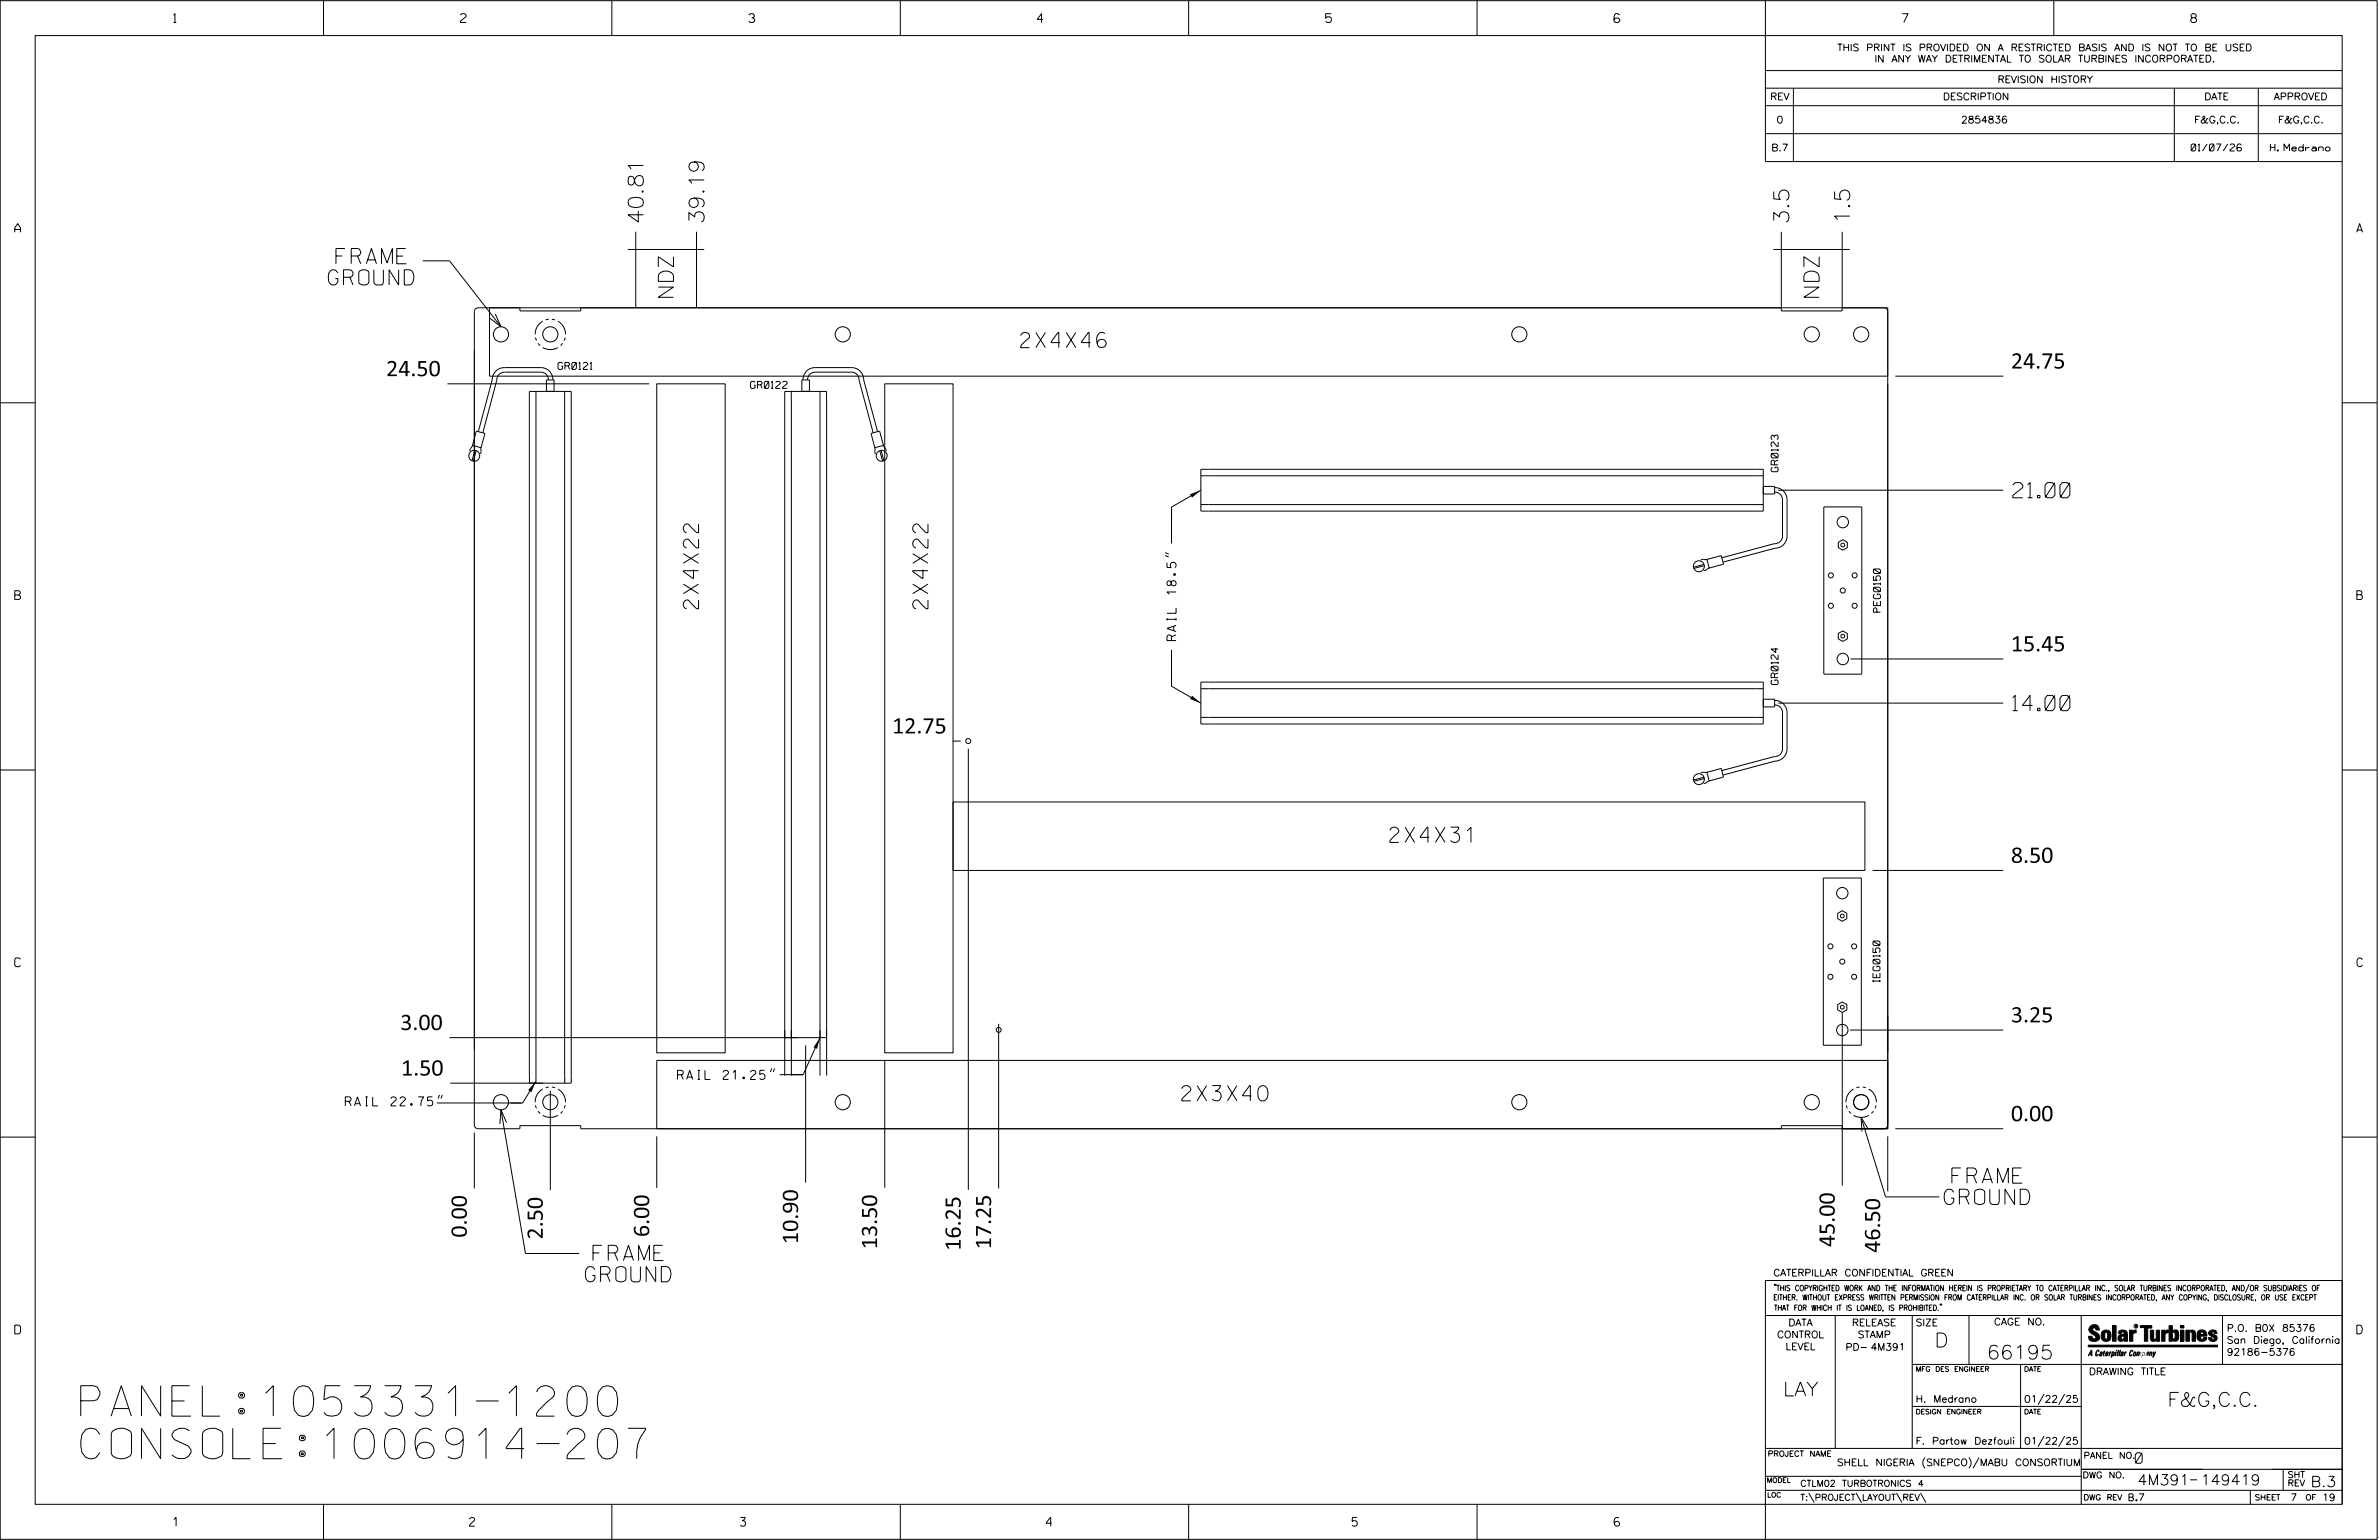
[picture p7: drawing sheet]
<svg xmlns="http://www.w3.org/2000/svg" width="864mm" height="559mm" viewBox="0 0 864 559" stroke-linecap="round" stroke-linejoin="round" font-family="sans-serif">
<defs><g id="words">
<g font-size="11">
<text x="29.3" y="513.9">PANEL:1053331-1200</text>
<text x="29.3" y="529.3">CONSOLE:1006914-207</text>
</g>
<g font-size="5.5">
<text x="233.5" y="81.3" transform="rotate(-90 233.5 81.3)">40.81</text>
<text x="255.6" y="81.3" transform="rotate(-90 255.6 81.3)">39.19</text>
<text x="649.4" y="81.3" transform="rotate(-90 649.4 81.3)">3.5</text>
<text x="671.5" y="81.3" transform="rotate(-90 671.5 81.3)">1.5</text>
<text x="122" y="95.7">FRAME</text>
<text x="119.2" y="103.4">GROUND</text>
<text x="244.5" y="108.9" transform="rotate(-90 244.5 108.9)">NDZ</text>
<text x="660.4" y="108.9" transform="rotate(-90 660.4 108.9)">NDZ</text>
<text x="370.5" y="126.1">2X4X46</text>
<text x="140.2" y="136.5">24.50</text>
<text x="730" y="133.7">24.75</text>
<text x="730.7" y="180.6">21.00</text>
<text x="253.6" y="220.9" transform="rotate(-90 253.6 220.9)">2X4X22</text>
<text x="336.9" y="220.9" transform="rotate(-90 336.9 220.9)">2X4X22</text>
<text x="730" y="236.4">15.45</text>
<text x="730.7" y="257.9">14.00</text>
<text x="323.8" y="266.1">12.75</text>
<text x="504.5" y="305.7">2X4X31</text>
<text x="730" y="313.1">8.50</text>
<text x="730" y="371">3.25</text>
<text x="145.3" y="373.8">3.00</text>
<text x="145.6" y="390.3">1.50</text>
<text x="429" y="399.4">2X3X40</text>
<text x="730" y="406.8">0.00</text>
<text x="708.5" y="429.3">FRAME</text>
<text x="705.8" y="437">GROUND</text>
<text x="169.4" y="449.1" transform="rotate(-90 169.4 449.1)">0.00</text>
<text x="197" y="449.7" transform="rotate(-90 197 449.7)">2.50</text>
<text x="235.6" y="448.9" transform="rotate(-90 235.6 448.9)">6.00</text>
<text x="289.7" y="451.4" transform="rotate(-90 289.7 451.4)">10.90</text>
<text x="318.4" y="453.3" transform="rotate(-90 318.4 453.3)">13.50</text>
<text x="348.7" y="453.8" transform="rotate(-90 348.7 453.8)">16.25</text>
<text x="359.8" y="453.3" transform="rotate(-90 359.8 453.3)">17.25</text>
<text x="666" y="452.5" transform="rotate(-90 666 452.5)">45.00</text>
<text x="682.5" y="454.6" transform="rotate(-90 682.5 454.6)">46.50</text>
<text x="215.3" y="457.4">FRAME</text>
<text x="212.5" y="465.1">GROUND</text>
</g>
<g font-size="5.1">
<text x="702.3" y="488.8">D</text>
<text x="721.2" y="493.2">66195</text>
<text x="647.3" y="506.5">LAY</text>
<text x="786.8" y="510.3">F&amp;G,C.C.</text>
</g>
<g font-size="3.8">
<text x="775.1" y="531">0</text>
<text x="775.9" y="538.9">4M391</text>
<text x="798.8" y="538.9">149419</text>
<text x="838.8" y="539.5">B.3</text>
</g>
<g font-size="3.3">
<text x="426.9" y="232.5" transform="rotate(-90 426.9 232.5)">RAIL 18.5&quot;</text>
<text x="246" y="391.7">RAIL 21.25&quot;</text>
<text x="125.4" y="401.3">RAIL 22.75&quot;</text>
</g>
<g font-size="3.2">
<text x="63" y="8.2">1</text>
<text x="167.2" y="8.2">2</text>
<text x="271.8" y="8.2">3</text>
<text x="376.5" y="8.2">4</text>
<text x="481.2" y="8.2">5</text>
<text x="690.6" y="8.2">7</text>
<text x="795.3" y="8.2">8</text>
<text x="5.4" y="84.3">A</text>
<text x="855.5" y="84.3">A</text>
<text x="5.4" y="217.5">B</text>
<text x="855.6" y="217.5">B</text>
<text x="5.4" y="350.8">C</text>
<text x="855.6" y="350.8">C</text>
<text x="5.4" y="484">D</text>
<text x="855.6" y="484">D</text>
<text x="62.8" y="553.8">1</text>
<text x="170.4" y="553.8">2</text>
<text x="268.8" y="553.8">3</text>
<text x="379.8" y="553.8">4</text>
<text x="490.8" y="553.8">5</text>
<text x="585.9" y="553.8">6</text>
</g>
<g font-size="2.5">
<text x="666.9" y="18.5">THIS PRINT IS PROVIDED ON A RESTRICTED BASIS AND IS NOT TO BE USED</text>
<text x="680.5" y="22.6">IN ANY WAY DETRIMENTAL TO SOLAR TURBINES INCORPORATED.</text>
<text x="725.1" y="30">REVISION HISTORY</text>
<text x="642.6" y="36.3">REV</text>
<text x="705.3" y="36.3">DESCRIPTION</text>
<text x="800.2" y="36.3">DATE</text>
<text x="825.4" y="36.3">APPROVED</text>
<text x="644.9" y="44.7">0</text>
<text x="711.9" y="44.7">2854836</text>
<text x="796.5" y="44.7">F&amp;G,C.C.</text>
<text x="827" y="44.7">F&amp;G,C.C.</text>
<text x="643" y="54.8">B.7</text>
<text x="795.4" y="54.8">01/07/26</text>
<text x="824.2" y="54.8">H. Medrano</text>
<text x="202.6" y="134.1">GR0121</text>
<text x="272.5" y="140.9">GR0122</text>
<text x="645.5" y="171.2" transform="rotate(-90 645.5 171.2)">GR0123</text>
<text x="682.6" y="222.1" transform="rotate(-90 682.6 222.1)">PEG0150</text>
<text x="645.5" y="248.4" transform="rotate(-90 645.5 248.4)">GR0124</text>
<text x="682.5" y="356.4" transform="rotate(-90 682.5 356.4)">IEG0150</text>
<text x="643.8" y="463">CATERPILLAR CONFIDENTIAL GREEN</text>
<text x="645.1" y="485.5">CONTROL</text>
<text x="649.2" y="481.1">DATA</text>
<text x="672.3" y="481.1">RELEASE</text>
<text x="674.4" y="485.5">STAMP</text>
<text x="695.4" y="481.1">SIZE</text>
<text x="723.8" y="480.8">CAGE NO.</text>
<text x="808.4" y="483.1">P.O. B0X 85376</text>
<text x="648.2" y="489.8">LEVEL</text>
<text x="669.9" y="490">PD- 4M391</text>
<text x="808.4" y="487.5">San Diego, California</text>
<text x="808.4" y="491.8">92186-5376</text>
<text x="758.3" y="498.9">DRAWING TITLE</text>
<text x="695.4" y="508.9">H. Medrano</text>
<text x="734.8" y="508.9">01/22/25</text>
<text x="695.4" y="524.1">F. Partow Dezfouli</text>
<text x="734.8" y="524.1">01/22/25</text>
<text x="666.8" y="531.9">SHELL NIGERIA (SNEPCO)/MABU CONSORTIUM</text>
<text x="772.8" y="544.6">B.7</text>
<text x="831.4" y="544.6">7</text>
<text x="843" y="544.6">19</text>
</g>
<g font-size="2.3">
<text x="756.4" y="529.2">PANEL NO.</text>
<text x="653.5" y="539.4">CTLM02 TURBOTRONICS 4</text>
<text x="756" y="536.3">DWG NO.</text>
<text x="830.4" y="539.3">REV</text>
<text x="830.4" y="536.2">SHT</text>
<text x="653.5" y="544.5">T:\PROJECT\LAYOUT\REV\</text>
</g>
<g font-size="2">
<text x="643.8" y="468.4">&quot;THIS COPYRIGHTED WORK AND THE INFORMATION HEREIN IS PROPRIETARY TO CATERPILLAR INC., SOLAR TURBINES INCORPORATED, AND/OR SUBSIDIARIES OF</text>
<text x="643.8" y="471.8">EITHER. WITHOUT EXPRESS WRITTEN PERMISSION FROM CATERPILLAR INC. OR SOLAR TURBINES INCORPORATED, ANY COPYING, DISCLOSURE, OR USE EXCEPT</text>
<text x="644" y="475.6">THAT FOR WHICH IT IS LOANED, IS PROHIBITED.&quot;</text>
<text x="641.7" y="528.5">PROJECT NAME</text>
<text x="756.3" y="544.3">DWG REV</text>
<text x="818.5" y="544.3">SHEET</text>
<text x="836.9" y="544.3">OF</text>
</g>
<g font-size="1.8">
<text x="695.4" y="497.6">MFG DES ENGINEER</text>
<text x="734.8" y="497.6">DATE</text>
<text x="695.4" y="513.1">DESIGN ENGINEER</text>
<text x="734.8" y="513.1">DATE</text>
<text x="641.3" y="538">MODEL</text>
<text x="641.5" y="543.3">LOC</text>
</g>
<text font-size=".9" x="775.1" y="481.7">R</text>
</g></defs>
<g fill="none" stroke="#000" stroke-width=".36">
<path d="M.1 .2h862.8v558.4h-862.8zM12.8 12.9h837.4v533h-837.4zM117.4 .2v12.7M222.1 .2v12.7M326.8 .2v12.7M431.5 .2v12.7M536.2 .2v12.7M587.9 5.5l-.5-.5h-1l-.5 1v1.7l.5 .4h1l.6-.4v-.6l-.6-.5h-1l-.5 .5M640.9 .2v58.4h209.3M745.6 .2v12.7M640.9 25.6h209.3M640.9 32h209.3"/>
<path d="M640.9 38.3h209.3M651 32v26.6M789.3 32v26.6M819.8 32v26.6M640.9 48.5h209.3M153.5 94.7h9.7l18.7 23.9M227.9 90.5h27.7M230.8 84.1v27.6M252.8 84.1v27.6M643.7 90.5h27.8M646.6 84.1v28.7h22.1v-28.7M172.6 112.1l1-.4h511.7v297.9h-474.5v-1.2h-22.1v1.2h-15.1a1.38 1.38 0 0 1-1.4-1.4v-295.1z"/>
<path d="M177.7 111.7v24.8h507.6M179.8 113.9l2.1 4.7-4.1-3.2M197 116.6l-.9 .6-1.1 1.4-.5 1.3-.2 1.4M199.2 115.9l-1.1 .2M200.3 115.9l1.2 .2M202.5 116.6l1.9 1.8 .6 1.2 .3 1.7M210.8 111.7v1.1h-22.1v-1.1M683.9 111.7a1.33 1.33 0 0 1 1.4 1.4M162.4 139.3h73.3M194.4 122.5l.3 1.1M195.3 124.6l.8 .8M197 126.1l2.7 .8 1.6-.3 1.2-.5"/>
<path d="M199.1 137.9a2.71 2.71 0 0 0-2.8-2.9h-13.2a2.77 2.77 0 0 0-2.8 3l-5 19.1M200.7 137.9a4.4 4.4 0 0 0-4.4-4.5h-13.2a4.4 4.4 0 0 0-4.4 4.4l-5.1 18.8M204.3 124.6l-.8 .8M205.2 122.5l-.4 1.1M238.4 139.3h24.8v242.7h-24.8zM291.5 137.9a4.3 4.3 0 0 1 4.4-4.5h13.2a4.3 4.3 0 0 1 4.4 4.4l5.1 18.8M293.2 137.9a2.71 2.71 0 0 1 2.7-2.9h13.2a2.77 2.77 0 0 1 2.8 3l5.1 19.1M321.2 139.3h24.8v242.7h-24.8zM688 136.5h39.2M.1 146.2h12.7M172.9 156.4l3.1 .9-1.4 5.2-3.1-.9zM194.6 142v251"/>
<path d="M198.4 142v-4.1h2.7v4.1M205 142v248.3M287.2 142l.1 248.3M291.1 142v-4.1h2.7v4.1M297.7 142v248.3M316.2 157.3l3.1-.9 1.4 5.2-3.1 .9zM850.2 146.2h12.7M171.6 161.4l-1.1 2.3M172.4 163.4l-1.1 3.8M172.8 163.5l-1 3.8M174.7 162.2l-.3 2.5M317.5 162.2l.2 2.5"/>
<path d="M319.4 163.5l1 3.8M319.8 163.4l1.1 3.8M320.6 161.4l.9 1.4 .2 .9M435.9 177.9l-10.6 6.1v4.4M435.9 170.3h204.2v15.2h-204.2zM435.9 172.6h204.2M640.1 176.5h4.1v2.7h-4.1M644.2 176.9a4.5 4.5 0 0 1 4.5 4.4v13.2a4.4 4.4 0 0 1-4.4 4.4l-18.8 5.1M644.2 178.6a2.77 2.77 0 0 1 2.9 2.7v13.2a2.78 2.78 0 0 1-3 2.8l-19 5.1M645.5 177.9h81.7M425.3 184v13.2M435.9 183.1h204.2"/>
<path d="M637.3 183.1h.1M662.1 183.9h13.8v60.7h-13.8zM667.3 196.8l1.6-1 1.7 1v1.9l-1.7 .9-1.6-.9zM422.9 201.6l1.4 .5M422.9 200.5l1.4 .6M618.6 204.8l-3.8 1M618.7 205.2l-3.8 1.1M619.6 203l5.2-1.4 .9 3.1-5.2 1.4zM619.8 203l-2.4 .2M620.7 206.1l-1.4 .8-.8 .2M425.3 235.8v13.2M667.3 229.9l1.6-1 1.7 1v1.9l-1.7 1-1.6-1z"/>
<path d="M671.7 239.1h55.5M425.3 244.6v4.4l10.6 6.1M435.9 247.5h204.2v15.2h-204.2zM435.9 249.9h204.2M640.1 253.7h4.1v2.8h-4.1M644.2 254.1a4.5 4.5 0 0 1 4.5 4.5v13.2a4.5 4.5 0 0 1-4.4 4.4l-18.8 5M644.2 255.8a2.77 2.77 0 0 1 2.9 2.8v13.2a2.78 2.78 0 0 1-3 2.7l-19 5.1M645.5 255.1h81.7M.1 279.4h12.7M345.9 268.9h2.8M351.5 271.7v160.1M435.9 260.3h204.2"/>
<path d="M850.2 279.4h12.7M346 291h331v24.8h-331zM618.6 282l-3.8 1M618.7 282.5l-3.8 1M619.6 280.2l5.2-1.4 .9 3.2-5.2 1.4zM619.8 280.2l-2.4 .2M620.7 283.3l-2.2 1.1M661.9 318.6h13.8v60.7h-13.8zM679.8 315.8h47.4M667.1 331.4l1.7-1 1.6 1v1.9l-1.6 1-1.7-1zM163.2 376.5h136.8M292.5 379.3v49.8"/>
<path d="M297.7 376.5l-6.2 13.5h-4.4M362.5 371.5v59.7M667.1 364.5l1.7-.9 1.6 .9v1.9l-1.6 1-1.7-1zM668.8 367.5v62.7M671.5 373.8h55.7M159.6 397.3l-.6 1.3M160.6 397.3l-.5 1.3M192.2 390.3v-248.3h15.2v251h-44M192.2 390.3v2.7M194.5 392.4l-4.8 7.8h-4.4M197 395.1l-1.2 1-.8 1.1-.5 1.3-.2 1.4M199.2 394.4l-1.1 .3"/>
<path d="M199.8 395.8v36.1M200.3 394.4l1.2 .3M202.5 395.1l1.3 1 .8 1.2 .6 1.4 .1 1.2M205 390.3v2.7M280.2 387.7l-.6 1.3M281.2 387.7l-.5 1.3M283 390h8.5M300.1 390.3l-.1-248.3h-15.1v248.3M321.2 384.8v46.2M672.9 395.1l-1.2 1-1 1.2-.6 2.6M675 394.4l-1.1 .3M676.2 394.4l1.1 .3"/>
<path d="M678.4 395.1l1.2 1 .9 1.3 .6 2.5M685.3 384.8h-446.9v24.8M.1 412.6h12.7M158.6 400.2h30.7M172.2 411v20.2M181.9 402.7l8.8 52.1h19.6M183.9 407.4l-2-4.7-.4 5.1M194.4 401.1l.3 1.1M195.3 403.2l.8 .8M197 404.7l2.4 .7 1.5-.1 1.6-.6M204.3 403.2l-.8 .8M205.2 401.1l-.4 1.1"/>
<path d="M238.4 412.3v18.7M668.7 408.4h-22.1v1.2M670.2 401.1l.4 1.1M671.2 403.2l.7 .8M672.9 404.7l2.3 .7h1.4l1.8-.7M675.6 405.4l8.9 28.9h19.5M678.3 409.8l-2.7-4.4 .3 5.2M680.1 403.2l-.8 .8M681 401.1l-.4 1.1M685.3 408.2a1.33 1.33 0 0 1-1.4 1.4M685.3 412.3v20M688 409.6h39.2"/>
<path d="M850.2 412.6h12.7M640.9 477.3h209.3M644.2 466.1l-.1 .4M644.7 466.1l-.2 .4M666.2 477.3v48.3M694.2 477.3v48.3M704.4 473.3l-.1 .4M704.8 473.3l-.1 .4M714.8 477.3v17.8M755.5 477.3v68.6M806.8 477.3v17.8M816.5 466l-1.4 3.1"/>
<path d="M850.2 464.6h-209.3v94M850.2 464.8v81.1M694.2 495.1h156M733.5 495.1v30.5M758.6 481.4a2.02 2.02 0 0 1 3.1-.1l.5 1.3h-1.3l-.2-.6-.4-.2-.6 .1-.1 .4 .4 .7a2.46 2.46 0 0 1 2.2 2.9 2.83 2.83 0 0 1-3.8 .3l-.3-1.3h1.3l.2 .7 .6 .3 .5-.2 .2-.5-.4-.6-1.9-1.2-.4-.9zM759.2 491.3h-.7l.7-1.2v1.9h.2l-.1-2.1-1.3 2.1 .5-.5h.7M761.3 490l.3-.2 .4 .3-.1 .3-.3-.4-.4 .3-.3 1.6h.4l.4-.5-.3 .6-.4 .1-.3-.4zM762.6 490.6l.5-.1-.1 1.4h-.9a.74 .74 0 0 1 .9-.8l-.3 .7-.5 .1 .2-.5 .6-.2v-.5l-.7 .2zM763 483.2a2.17 2.17 0 0 1 3.1 0l.3 1.4-.3 1.5a2.17 2.17 0 0 1-3.1 0l-.3-1.5zM763.6 490.5l.4-.4 .2 .6h-.3l-.3 .9 .2 .4-.3-.1zM764.1 483.7l.5-.4 .4 .3v2.2l-.4 .2-.5-.2zM764.6 491.1l.6 .2v-.7l-.4-.1-.4 .6-.1 .8h.6"/>
<path d="M764.6 491.1l-.1 .8h.4M764.6 482.6v.8M764.8 490.7l.4 .1v.3h-.6zM765 491.5l-.1 .4zM766 490.5l-.5 1.5zM766 490.8l.4-.3-.4 .4M766.9 481h1.3v5.7h-1.3zM767 490.8l.5 .1-.3 .8-.4 .2zM767.3 490.5h-.5l-.5 2M767.3 490.5a.8 .8 0 0 1 .2 1 .8 .8 0 0 1-.9 .4l-.1 .6M767.3 490.5l-.1 .2M768.1 490.5l-.4 1.5z"/>
<path d="M768.2 489.9h.3l-.1 .2h-.2zM769 489.9l-.5 2.1zM769.7 489.9l-.6 2.1zM770.1 491.4l.5-.3-.5 .8zM770.4 491.9h.1M770.6 491.1l.1-.4-.7 .2 .1-.3 .6-.1 .2 .3-.5 1.1M770.6 491.1a.74 .74 0 0 0-.8 .8h.6M771 484.8h-.7l-.3 .6 .4 .7 .5-.3 .1-2.4h-.8l-.1 .4h-1.2a1.71 1.71 0 0 1 1.8-1.3 1.71 1.71 0 0 1 1.6 1.4v2.8h-1.1l-.1-.6M771 484.2l-1.5 .1a1.41 1.41 0 0 0 0 2.4l.5 .1 1.1-.7M771.2 486.1h-.1M771.4 490.5l.1 .3 .4-.3-.9 1.5zM771.5 490.8h.1"/>
<path d="M773 482.7h1.2v.5l.5-.5 .7-.1v1h-.6l-.5 .4-.1 2.7h-1.2zM773.3 490.3l.6-.4 .4 .2-.1 .4-.3-.4a1.28 1.28 0 0 0-.5 1.8l.6-.4-.1 .4-.8 .1zM774.7 490.8l.5-.3a.88 .88 0 0 1 .2 .9 .88 .88 0 0 1-.7 .7l-.2-.2zM774.8 490.9h.5l-.3 1h-.3l-.2-.2zM775.2 490.5l-.1 .2M776.8 481h4.3v.9h-1.5v4.8h-1.3M776.8 490.6l-.8 .2v-.3l-.4 1.5 .8-1.3v1.3l.3-1.2M779.3 491.1h.4M779.6 490.5h.3l-.3 1.4M779.6 490.7h.2l-.1 .4M779.7 491.1l-.1 .4M779.7 491.1l-.4 .2"/>
<path d="M780.1 492l.4-1.5 .1 .3 .3-.3 .3 .2-.3 1.3v-1.3l-.7 1.3M780.6 482.7h1.2v2.7l.1 .4 .4 .3 .4-.7v-2.7h1.2l.1 4h-1.3v-.5l-1.1 .6-.7-.3-.3-.7zM781.6 492.5l1-2-.8 1.3-.2-1.3-.2 2M784.7 482.7h1.2v.5l.5-.5 .7-.1v1h-.5l-.6 .4-.1 2.7h-1.2zM787.4 481h1.2v2a1.4 1.4 0 0 1 2.2 .2l.1 1.4-.4 1.9-1.5 .1-.4-.5v-1l.5 .9 .5-.3v-2.1l-.5-.4-.5 .7v2.8h-1.2zM791.5 482.7h1.3v4h-1.3zM791.5 481h1.3v.9h-1.3zM793.5 482.7h1.3v.4l.7-.5 1.1 .2 .4 .6v3.3h-1.2l-.3-3.4-.7 .2v3.2h-1.3zM794.8 483.1h.1M797.7 483.2a1.92 1.92 0 0 1 2.4-.5 1.92 1.92 0 0 1 1 2.1h-2.3v.8l.6 .5 .5-.3v-.5h1.2a1.83 1.83 0 0 1-2.1 1.4 1.83 1.83 0 0 1-1.5-2.1zM798.8 484.2v.6M799.1 483.4h.6l.2 .8h-1.1z"/>
<path d="M804.6 482.9a1.84 1.84 0 0 0-2.9 .8 3.3 3.3 0 0 0 2.2 1.9l-.5 .5-.4-.3-.1-.4h-1.2l.1 .6a1.92 1.92 0 0 0 2.9 .4M804.9 483.8h-1.2l-.2-.6-.5 .1-.1 .3 .1 .3 1.8 .9M805.1 488.1h-47.1v.6h47.1M694.2 510.3h61.3M742 505.8l-2.2 3.9M749.5 505.8l-2.2 3.9M640.9 525.6h209.2M640.9 535.7h114.6M698.9 528.9a2.59 2.59 0 0 0 0 3.8M714.7 528.9a2.59 2.59 0 0 1 0 3.8M718.4 528.9l-2.2 3.8M742 521.1l-2.2 3.8"/>
<path d="M749.5 521.1l-2.2 3.8M755.5 533.2h94.7M795 537h2.6M828.8 533.2v7.6M117.4 545.9v12.7M222.1 545.9v12.7M326.8 545.9v12.7M431.5 545.9v12.7M536.2 545.9v12.7M640.9 540.8h209.3M656.6 541.7l2 3.5M673.8 541.7l1.9 3.5"/>
<path d="M688.4 541.7l2 3.5M697.2 541.7l1.9 3.5M816.9 541v4.9M863.5 558h.1"/>
<circle cx="181.9" cy="121.3" r="2.76"/>
<circle cx="199.8" cy="121.3" r="2.75"/>
<circle cx="305.9" cy="121.3" r="2.75"/>
<circle cx="551.5" cy="121.3" r="2.75"/>
<circle cx="657.7" cy="121.3" r="2.75"/>
<circle cx="675.6" cy="121.3" r="2.76"/>
<circle cx="172.2" cy="165.4" r="1.98"/>
<circle cx="320.1" cy="165.4" r="1.98"/>
<circle cx="668.9" cy="197.7" r=".7"/>
<circle cx="669" cy="189.5" r="2.07"/>
<circle cx="616.7" cy="205.5" r="1.99"/>
<circle cx="664.6" cy="219.8" r=".92"/>
<circle cx="664.6" cy="208.8" r=".92"/>
<circle cx="668.9" cy="214.3" r=".92"/>
<circle cx="673.2" cy="219.8" r=".92"/>
<circle cx="673.2" cy="208.8" r=".92"/>
<circle cx="668.9" cy="230.8" r=".69"/>
<circle cx="669" cy="239.1" r="2.07"/>
<circle cx="351.5" cy="268.9" r=".9"/>
<circle cx="616.7" cy="282.7" r="1.98"/>
<circle cx="668.8" cy="332.4" r=".69"/>
<circle cx="668.8" cy="324.1" r="2.07"/>
<circle cx="664.5" cy="343.4" r=".92"/>
<circle cx="664.5" cy="354.4" r=".92"/>
<circle cx="668.8" cy="348.9" r=".92"/>
<circle cx="673.1" cy="343.4" r=".92"/>
<circle cx="673.1" cy="354.4" r=".92"/>
<circle cx="362.5" cy="373.7" r=".9"/>
<circle cx="668.8" cy="365.5" r=".69"/>
<circle cx="668.8" cy="373.7" r="2.07"/>
<circle cx="181.9" cy="399.9" r="2.75"/>
<circle cx="199.8" cy="399.9" r="2.75"/>
<circle cx="305.9" cy="399.9" r="2.76"/>
<circle cx="551.5" cy="399.9" r="2.75"/>
<circle cx="657.7" cy="399.9" r="2.76"/>
<circle cx="675.6" cy="399.9" r="2.75"/>
<circle cx="675.6" cy="399.9" r="2.76"/>
<circle cx="775.4" cy="481.2" r=".69"/>
</g>
<g fill="#000">
<path d="M432 179.4l3.9-1.5-3.2 2.7zM432.7 252.4l3.2 2.7-3.9-1.5zM194.5 392.4l-1.6 3.9-1.2-.7zM297.7 376.5l-1.1 4.1-1.3-.6zM768.1 490.5l-.4 1.5zM768.2 489.9h.3l-.1 .2h-.2zM769 489.9l-.5 2.1zM769.7 489.9l-.6 2.1zM791.5 481h1.3v.9h-1.3zM791.5 482.7h1.3v4h-1.3zM758 488.1h47.1v.6h-47.1z"/>
<path d="M759.2 489.9l-1.2 2.1 .5-.5h.7v.5h.2zM759.2 490.1v1.2h-.7z" fill-rule="evenodd"/>
<path d="M758.6 481.4a2.02 2.02 0 0 1 3.1-.1l.5 1.3h-1.3l-.2-.6-.4-.2-.6 .1-.1 .4 .4 .7a2.46 2.46 0 0 1 2.2 2.9 2.83 2.83 0 0 1-3.8 .3l-.3-1.3h1.3l.2 .7 .6 .3 .5-.2 .2-.5-.4-.6-1.9-1.2-.4-.9z" fill-rule="evenodd"/>
<path d="M761.3 490l.3-.2 .4 .3-.1 .3-.3-.4-.4 .3-.3 1.6h.4l.4-.5-.3 .6-.4 .1-.3-.4z" fill-rule="evenodd"/>
<path d="M762.6 490.6l.5-.1-.1 1.4h-.9a.74 .74 0 0 1 .9-.8l-.6 .3-.2 .5 .5-.1 .3-.6v-.5l-.7 .2z" fill-rule="evenodd"/>
<path d="M763.6 490.5l.4-.4 .2 .6h-.3l-.3 .9 .2 .4-.3-.1z" fill-rule="evenodd"/>
<path d="M764.8 490.5l.5 .3-.1 .5h-.6l.6-.2v-.3l-.4-.1-.3 1.2h.4l.3-.4-.6 .6-.3-.2v-.4z" fill-rule="evenodd"/>
<path d="M763 483.2a2.17 2.17 0 0 1 3.1 0l.3 1.4-.3 1.5a2.17 2.17 0 0 1-3.1 0l-.3-1.5zM764.1 483.7v2.1l.5 .2 .4-.2v-2.2l-.4-.3z" fill-rule="evenodd"/>
<path d="M766 490.5v.3l.4-.1-.4 .2-.5 1.1z" fill-rule="evenodd"/>
<path d="M766.8 490.5l-.5 2 .3-.6a.71 .71 0 0 0 .9-.5 .71 .71 0 0 0-.4-.9zM767 490.8l.5 .1-.3 .8-.4 .2z" fill-rule="evenodd"/>
<path d="M766.9 481h1.3v5.7h-1.3z" fill-rule="evenodd"/>
<path d="M770.1 490.6l.6-.1 .2 .3-.4 1.2-.5 .1-.2-.5 .3-.5h.5l-.7 .5v.3l.4-.1 .4-.9-.5-.2-.2 .2z" fill-rule="evenodd"/>
<path d="M769.4 482.8l-.5 1h1.2l.1-.4h.8v.8l-1.5 .1a1.41 1.41 0 0 0 0 2.4l.5 .1 1.1-.7 .1 .6h1.1v-2.8a1.79 1.79 0 0 0-2.4-1.2zM770.3 484.8h.7l-.1 1-.5 .3-.4-.7z" fill-rule="evenodd"/>
<path d="M771.4 490.5l.1 .3 .4-.3-.9 1.5z" fill-rule="evenodd"/>
<path d="M773 482.7h1.2v.5l.5-.5 .7-.1v1h-.6l-.5 .4-.1 2.7h-1.2z" fill-rule="evenodd"/>
<path d="M773.3 490.3l.6-.4 .4 .2-.1 .4-.3-.4a1.28 1.28 0 0 0-.5 1.8l.6-.4-.3 .5h-.6z" fill-rule="evenodd"/>
<path d="M774.7 490.8l-.2 1.1h.7a.96 .96 0 0 0 0-1.4zM774.8 490.9h.5l-.1 .6-.5 .4-.2-.2z" fill-rule="evenodd"/>
<path d="M776 490.5v.3l.4-.3 .2 .3 .7-.2-.3 1.4v-1.3l-.6 1.3v-1.3l-.8 1.3z" fill-rule="evenodd"/>
<path d="M776.8 481h4.3v.9h-1.5v4.8h-1.3v-4.8h-1.5z" fill-rule="evenodd"/>
<path d="M777.9 490.5l-.5 2 .3-.6a.71 .71 0 0 0 .9-.5 .71 .71 0 0 0-.4-.9zM778.1 490.8l.3-.1 .1 .4-.5 .8-.2-.5z" fill-rule="evenodd"/>
<path d="M779.3 490.6l.6-.1-.3 1.5-.7-.1a.67 .67 0 0 1 .8-.8l-.6 .3-.1 .5 .4-.1 .4-.9-.4-.2-.3 .2z" fill-rule="evenodd"/>
<path d="M780.5 490.5l.1 .3 .3-.3 .3 .2-.3 1.3v-1.3l-.8 1.3z" fill-rule="evenodd"/>
<path d="M780.6 482.7h1.2v2.7l.1 .4 .4 .3 .4-.7v-2.7h1.2l.1 4h-1.3v-.5l-1.1 .6-.7-.3-.3-.7z" fill-rule="evenodd"/>
<path d="M781.6 490.5l.2 1.3 .8-1.3-1.2 2z" fill-rule="evenodd"/>
<path d="M784.7 482.7h1.2v.5l.5-.5 .7-.1v1h-.5l-.6 .4-.1 2.7h-1.2z" fill-rule="evenodd"/>
<path d="M787.4 481h1.2v2a1.4 1.4 0 0 1 2.2 .2l.1 1.4-.4 1.9-1.5 .1-.4-.5v-1l.5 .9 .5-.3v-2.1l-.5-.4-.5 .7v2.8h-1.2z" fill-rule="evenodd"/>
<path d="M793.5 482.7h1.3v.4a1.29 1.29 0 0 1 2.2 .3v3.3h-1.2l-.3-3.4-.7 .2v3.2h-1.3z" fill-rule="evenodd"/>
<path d="M797.7 483.2a1.92 1.92 0 0 1 2.4-.5 1.92 1.92 0 0 1 1 2.1h-2.3v.8l.6 .5 .5-.3v-.5h1.2a1.83 1.83 0 0 1-2.1 1.4 1.83 1.83 0 0 1-1.5-2.1zM799.1 483.4l-.3 .8h1.1l-.2-.8z" fill-rule="evenodd"/>
<path d="M801.9 483.2a1.94 1.94 0 0 1 3 .1v.5h-1.2l-.2-.6-.5 .1-.1 .3 .1 .3 1.8 .9a1.2 1.2 0 0 1 .1 1.3 1.2 1.2 0 0 1-1.2 .7l-1.6-.4-.4-1h1.2l.1 .4 .4 .3 .5-.5a3.3 3.3 0 0 1-2.2-1.9z" fill-rule="evenodd"/>
<circle cx="761.4" cy="492" r=".07"/>
<circle cx="762.2" cy="485.1" r=".07"/>
<circle cx="769.3" cy="492" r=".07"/>
<circle cx="773.1" cy="486.7" r=".07"/>
<circle cx="791.5" cy="486.7" r=".07"/>
<circle cx="791.5" cy="481" r=".07"/>
<circle cx="794.8" cy="486.7" r=".07"/>
</g>
<use href="#words"/>
</svg>
